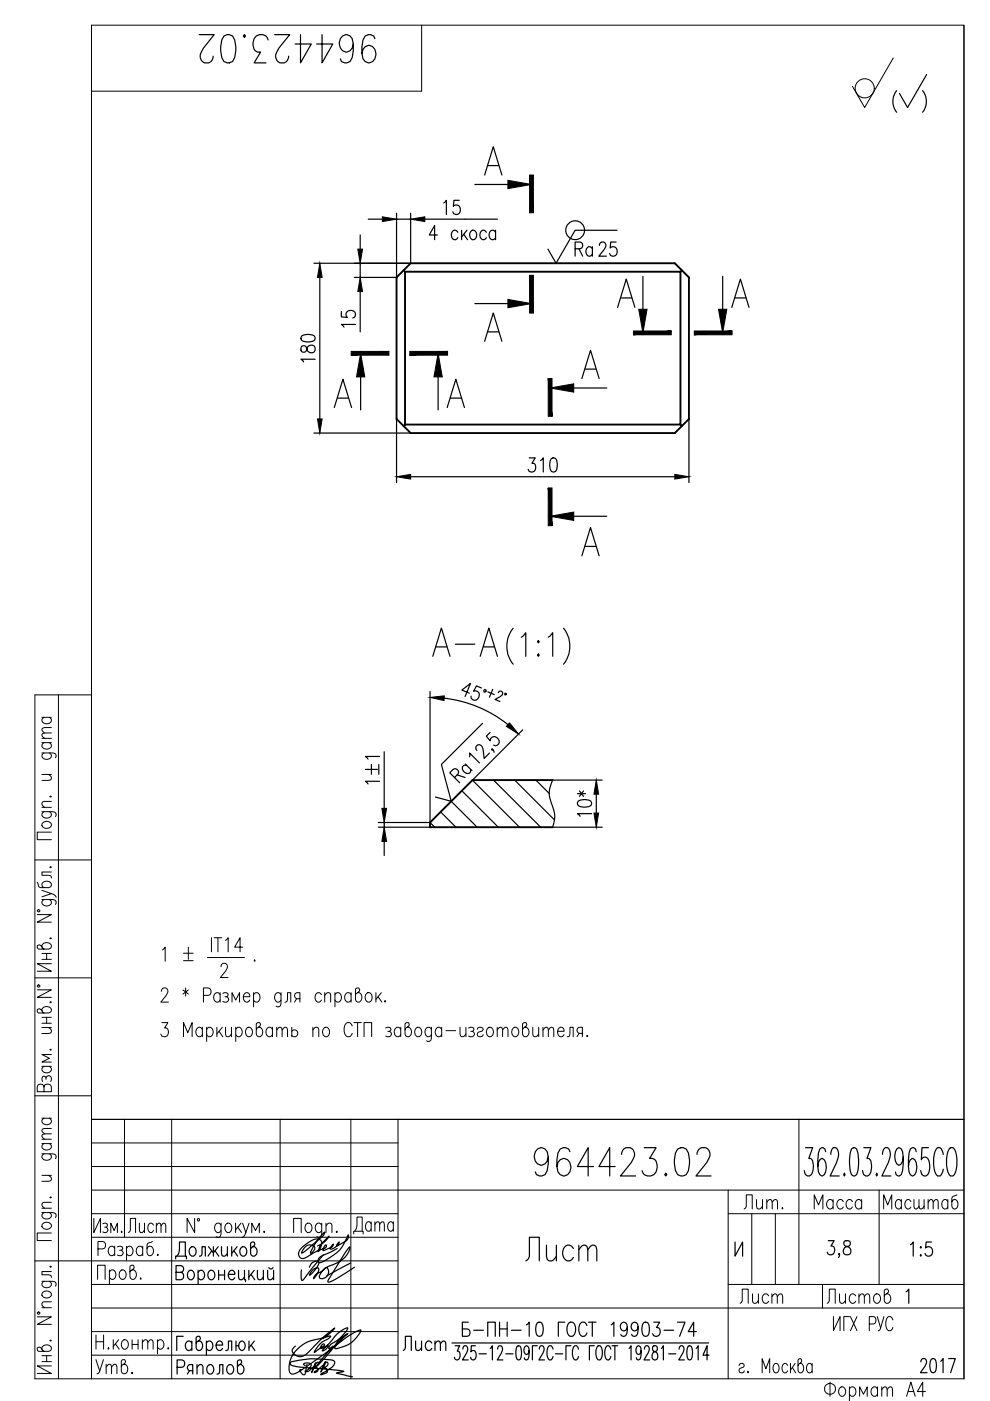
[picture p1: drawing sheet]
<svg xmlns="http://www.w3.org/2000/svg" width="210mm" height="297mm" viewBox="0 0 210 297" stroke-linecap="round" stroke-linejoin="round" font-family="sans-serif">
<defs><g id="words">
<g font-size="10.1">
<text x="40.9" y="14.5">964423.02</text>
<text x="90.7" y="140.4">А-А</text>
<text x="112.2" y="250.5">964423.02</text>
</g>
<text font-size="8.8" x="110.4" y="268.5">Лист</text>
<text font-size="8.4" x="188" y="25">( )</text>
<text font-size="7.5" x="94.2" y="167.2">Ra</text>
<text font-size="7.1" x="73.7" y="262.8">Дата</text>
<g font-size="6.6">
<text x="67.7" y="78" transform="rotate(-90 67.7 78)">180</text>
<text x="81.5" y="167.6" transform="rotate(-90 81.5 167.6)">1±1</text>
<text x="155.6" y="277.6">Лист</text>
<text x="174.3" y="277.6">Листов</text>
<text x="96.7" y="284.7">Б-ПН-10 ГОСТ 19903-74</text>
</g>
<g font-size="6.2">
<text x="92.8" y="46.6">15</text>
<text x="120.6" y="55.4">Ra</text>
<text x="76.2" y="70.6" transform="rotate(-90 76.2 70.6)">15</text>
<text x="110.8" y="101.2">310</text>
<text x="126.3" y="174.3" transform="rotate(-90 126.3 174.3)">10*</text>
<text x="33.2" y="205">1 %%P .</text>
<text x="156.6" y="257.5">Лит.</text>
<text x="171.4" y="257.5">Масса</text>
<text x="186.3" y="257.5">Масштаб</text>
<text x="26.1" y="262.5">Лист</text>
<text x="191.9" y="267.4">1:5</text>
<text x="84.3" y="287.5">Лист</text>
<text x="19" y="292.5">Утв.</text>
<text x="36.3" y="292.5">Ряполов</text>
<text x="194" y="292.1">2017</text>
</g>
</g></defs>
<path d="M85.6 57.3l.3 .3M85.9 57.6h58.4v32.4h-58.4zM87.1 55.8h56l3 3v30l-3 3h-56l-3-3v-30zM144.6 57.3l-.3 .3M85.9 90l-.3 .3M144.3 90l.3 .3M117.2 165.4h-17l-9 9v1h26" fill="none" stroke="#000" stroke-width=".4"/>
<g fill="none" stroke="#000" stroke-width=".25">
<path d="M100.7 39.1h7M102.8 37.1l1.8-6 1.8 6M103.4 35.1h2.3M67.8 58.8v30M75.1 58.8h9M76.4 49.8v3M76.4 55.8v3M78.1 46.5h3M84.1 45.2v13.9M84.1 46.5h3M87.1 45.2v10.6h-20.5M90.1 46.5h15.4"/>
<path d="M92.7 49.8h-1.7l1.1-2v3M97.1 49.3l-.3-.3a.8 .8 0 0 0-.9 .1 .8 .8 0 0 0-.2 .9 .8 .8 0 0 0 .9 .8l.5-.4M97.9 48.8v2M98.3 49.7l.8 1.1M99 48.8l-1.1 1.4M99.9 49l.3-.2a1 1 0 0 1 .9 1 1 1 0 0 1-.9 1 1.17 1.17 0 0 1-.3-1.8zM103.1 49.3l-.4-.5a1 1 0 0 0-1 1 1 1 0 0 0 1 1l.4-.4M105.1 49.3l-.3-.3a.8 .8 0 0 0-.9 .1 .8 .8 0 0 0-.2 .9l.3 .7a.65 .65 0 0 0 1.1-.3M105.1 48.8v2M130.6 51.3h-1.1l-.1 1.3a.87 .87 0 0 1 1.1-.2 .87 .87 0 0 1 .4 1.1 .82 .82 0 0 1-.7 .8 .82 .82 0 0 1-.9-.6M130.8 48.8h-8.9l-4 7-1.7-3M136.3 58.6v7"/>
<path d="M153.2 58.6v7M76.4 61.8v8.6M76.5 79.9v7M92.9 79.9v7M100.7 64.4h7M102.8 72.4l1.8-6 1.8 6M103.4 70.4h2.3M124.1 78.3h2.2M130.9 65.2l1.9-6 1.8 6M131.6 63.2h2.3M155.2 65.2l1.8-6 1.8 6M155.8 63.2h2.3"/>
<path d="M66.6 91.8h20.5M70.9 86.4l1.8-6 1.8 6M71.6 84.4h2.3M84.1 88.8v13.5M94.8 86.4l1.8-6 1.9 6M95.5 84.4h2.3M121.6 82.3h7M123.4 80.3l1.8-6 1.8 6M146.1 88.8v13.5M87.1 101.1h56M121.6 109.5h7M123.4 117.9l1.8-6 1.8 6"/>
<path d="M124.1 115.9h2.2M110.5 135.1l1-.9v5M114.1 135.8l.2 .3-.2 .2-.1-.2zM114.1 138.7l.2 .2-.2 .3-.1-.3zM116.2 135.1l1-.9v5M119.5 133.2a6 6 0 0 1 0 7.6M81.5 159.4v12M91.2 146.6v27.8M94.2 148a26.5 26.5 0 0 1 13.5 5.6M99.5 147l-1.6-.7 1.8-1.4-1.1 2.8M101.1 159.1l-.2-.6 .4-.5a.93 .93 0 0 1 1.1 1l.2 1.8 1.2-1.1M102.1 145.9l-1.1-.5-.6 1.2a.88 .88 0 0 1 1.1 .2 .88 .88 0 0 1 0 1.1 .82 .82 0 0 1-1 .6 .82 .82 0 0 1-.6-.9"/>
<path d="M102.3 153.4l-8.7 8.7 2.1 7.8-3.4-.9M102.7 146.2l.3 .2-.1 .3-.3-.1zM103.5 146.7l1.3 .6M103.9 155.3l-.8 .8 .8 1a.98 .98 0 0 1 1.5-.8 .98 .98 0 0 1 .1 1.7l-.4 .1-.4-.1M104.4 158.8v.2h-.2v-.2a.65 .65 0 0 1 .6 .7M104.5 146.2l-.7 1.6M105.6 146.9l.5-.4 .4 .3 .1 .3-.5 .6-1.1 .6 1 .4M107.1 147l.2 .1-.1 .2-.2-.1zM110.8 154.7l-10.6 10.7 9.9 10M80.2 175.4h11M80.2 174.4h11M81.5 174.4v1"/>
<path d="M81.5 178.4v3M91.2 174.4l1 1M93.4 172.1l3.3 3.3M95.7 169.9l5.5 5.5M97.9 167.6l7.8 7.8M104.6 165.4l10 10M109.1 165.4l8.5 8.4M113.6 165.4l2.8 2.8M127.7 165.4h-10.5a5.8 5.8 0 0 0 0 5.6 5.6 5.6 0 0 1 0 4.4h10.5M170.8 243.3h1.5l-.8 2.3h.4a3.2 3.2 0 0 1 .1 3.4l-.4 .3h-.4l-.4-.3-.3-.8M175 244.2l-.1-.6-.4-.3-.7 .3a10.6 10.6 0 0 0-.3 4.9l.3 .5 .6 .3a2.35 2.35 0 0 0 .6-2.8l-.2-.6-.6-.3-.4 .3-.3 .6-.1 .8M176.1 244.8a1.74 1.74 0 0 1 .6-1.5h.5a1.98 1.98 0 0 1 .5 2.3l-1.7 3.7h1.9"/>
<path d="M179 248.8l.2 .2-.2 .3-.1-.3zM180.5 243.6l.4-.3 .7 .3a8.9 8.9 0 0 1 0 5.4l-.4 .3-.7-.3a8.9 8.9 0 0 1 0-5.4zM183.1 243.3h1.5l-.8 2.3h.4a3.2 3.2 0 0 1 .2 3.4l-.4 .3h-.5l-.4-.3-.2-.8M185.9 248.8l.1 .2-.1 .3-.2-.3zM187.1 244.8a1.7 1.7 0 0 1 .6-1.5h.5a1.98 1.98 0 0 1 .4 2.3l-1.6 3.7h1.9M191.5 245.3l-.4 1.5-.6 .2a2.35 2.35 0 0 1-.6-2.8l.2-.6 .4-.3 .6 .3a8 8 0 0 1 0 5.4l-.7 .3-.4-.3-.1-.5M194.2 244.2l-.1-.6-.4-.3-.7 .3a9.1 9.1 0 0 0 0 5.4l.6 .3a2.35 2.35 0 0 0 .6-2.8l-.2-.6-.6-.3-.4 .3-.4 1.4M196.8 243.3h-1.3l-.2 2.6 .6-.6h.4a2.22 2.22 0 0 1 .8 2.3l-.1 .9-.3 .5-.4 .3h-.4l-.4-.3-.3-.8M200 244.8l-.1-.6a.98 .98 0 0 0-1.1-.9 5.6 5.6 0 0 0 0 6 1.22 1.22 0 0 0 1.2-1.4M201.5 243.3a1.22 1.22 0 0 1 1.3 1.5 5.3 5.3 0 0 1-.7 4.5 1.22 1.22 0 0 1-1.3-1.4 5.3 5.3 0 0 1 .7-4.6zM37.2 266.9v-.6h2.3v.6M37.3 269.8h1.1a.82 .82 0 0 1 .6 .7 .82 .82 0 0 1-.6 .8h-1.1v-3h1.1a.73 .73 0 0 1 .5 .7 .73 .73 0 0 1-.5 .8"/>
<path d="M37.5 266.3a3.1 3.1 0 0 0 .5-3h1.3v3M40.1 269.5a.64 .64 0 0 1 1 .3 1.01 1.01 0 0 1-.8 1.5 1.19 1.19 0 0 1-.2-1.8zM40.4 264.5l.3-.2a1 1 0 0 1 .9 1 1 1 0 0 1-.9 1 1.18 1.18 0 0 1-.3-1.8zM42 269.8a.67 .67 0 0 1 .6-.5 .67 .67 0 0 1 .7 .5 1.01 1.01 0 0 1-.8 1.5l-.5-.4M42 269.3v3M42.3 266.3l.4-.1 .1-1.9h.7v2M44.2 264.3l1 1.3 1.1-1.3M44.4 269.5a.64 .64 0 0 1 1 .3 1.01 1.01 0 0 1-.8 1.5 1.19 1.19 0 0 1-.2-1.8zM44.9 265.2l-.8 1.1M45.2 264.3v2M45.6 265.2l.8 1.1M46.4 270.3h1.2"/>
<path d="M46.4 269.3v2M47 264.3l.1 1.9 .5 .1 .6-.5M47.6 269.3v2M48.2 264.3v2M48.4 270.2h1.4a.67 .67 0 0 0-.4-.8 .67 .67 0 0 0-.9 .4 1.01 1.01 0 0 0 .8 1.5l.5-.4M49.1 264.3v2M49.6 265.2l.8 1.1M50.3 264.3l-1.2 1.5M50.6 269.3l.1 1.9 .6 .1 .5-.5M51.2 264.5l.2-.2a1 1 0 0 1 .9 1 1 1 0 0 1-.9 1 1.18 1.18 0 0 1-.2-1.8zM51.8 269.3v2h.3v.5M52.8 269.3v2"/>
<path d="M53.2 270.2l.8 1.1M53.6 264.3a1 1 0 0 1 .9 1 1 1 0 0 1-.9 1l-.5-.5v-2.2l.4-.3h.3l.2 .5-.1 .2-.8 .8M53.9 269.3l-1.1 1.5M54.6 269.3l.1 1.9 .6 .1 .5-.5M55.8 269.3v2M56.7 269.3l.2 1.9 .5 .1 .6-.5M57 268.8a.5 .5 0 0 0 .4 .3 .5 .5 0 0 0 .5-.3M58 269.3v2M64.8 264.3a1.22 1.22 0 0 1 2 .4l-.3 .4a.69 .69 0 0 1-.6 .6 10.7 10.7 0 0 1 3-4.5l-.5 .9-3.5 3-.9 .6 .2-.7zM65.6 268.7a1.5 1.5 0 0 1 2-1.2 4.2 4.2 0 0 1-2 2.9 1.81 1.81 0 0 1 1.9-1.5 2.8 2.8 0 0 1-1 2.2l.5-.9 1.2-.6 .5-.6a.45 .45 0 0 1 .6-.2 .45 .45 0 0 1 .3 .5 1.35 1.35 0 0 1-.4 1.4 1.35 1.35 0 0 1-1.5 .2 3.2 3.2 0 0 1 2.1-2.5 5.7 5.7 0 0 0 4.4-3.7v-.3l-.5 .5-1.5 2.3-2.6 4.2-.1 .3 .1 .1a9.2 9.2 0 0 0 3.6-1.8l2-1.3M67.3 264.2a4.6 4.6 0 0 0 2.5-2.1l-.3 .2a5 5 0 0 0-2 3v.1a2.42 2.42 0 0 0 .5-2.4 1.76 1.76 0 0 0-2.3 .2l-.6 .4a2.95 2.95 0 0 0-1.8 2.3 .94 .94 0 0 0 .6 .9 .94 .94 0 0 0 1-.2l2-1.2 2-.8 .3-.3-.1-.4-.6 1a.2 .2 0 0 0 0 .3 .2 .2 0 0 0 .3-.1l.9-.4a.97 .97 0 0 0 1-.9l-.7 .8a.25 .25 0 0 0 .2 .3 .25 .25 0 0 0 .3-.1l1.1-.8 .3-.7-.6 .9 1.6-.8a1.37 1.37 0 0 0 1-1.6l-.1 .1a8.9 8.9 0 0 1-6.2 5.8l-.2-.3a1.73 1.73 0 0 1 1.7-1.5l2.4-1.2M68.6 266l-4.5 5.5-.3-.8 .1-1.5"/>
<path d="M74.3 267.8l-5.1 2.7M155.9 263.3v3l1.5-3v3M175.6 263h1.3l-.7 1.2h.3a.94 .94 0 0 1 .4 1.4 .94 .94 0 0 1-1.4 .2l-.1-.3M178 265.9l-.1 .1-.1-.1 .1-.1a.65 .65 0 0 1-.1 .8M179 263.2a.69 .69 0 0 0 .3 1 .98 .98 0 0 1 1.1 .7 .98 .98 0 0 1-.6 1.1 .87 .87 0 0 1-1-.6 .87 .87 0 0 1 .7-1.1l.4-.1a.61 .61 0 0 0 .4-.6 .61 .61 0 0 0-.5-.6zM192.1 273.9l.6-.6v3M38.8 283.3h-1.3v3M40.7 284.8a.67 .67 0 0 0-.7-.5 .67 .67 0 0 0-.6 .5 1.01 1.01 0 0 0 .8 1.5l.5-.4M40.7 284.3v2M42 284.3a1 1 0 0 1 1 1 1 1 0 0 1-1 1l-.4-.5v-2.2l.3-.3h.4l.2 .5-.1 .2-.8 .8M43.8 284.8a.66 .66 0 0 1 .6-.5 .66 .66 0 0 1 .6 .5 1.01 1.01 0 0 1-.8 1.5l-.4-.4M43.8 284.3v3"/>
<path d="M45.8 285.2h1.4a.67 .67 0 0 0-.4-.8 .67 .67 0 0 0-.9 .4 1.01 1.01 0 0 0 .8 1.5l.5-.4M47.9 286.3l.4-.1 .1-1.9h.7v2M50 285.3h.6a.88 .88 0 0 1 .8-1 1.07 1.07 0 0 1 .6 1.1 1.07 1.07 0 0 1-.8 .9 1.01 1.01 0 0 1-.6-1M50 284.3v2M52.8 284.3v2M53.2 285.2l.8 1.1M53.9 284.3l-1.1 1.5M64.7 289.5l-.3-.2a.97 .97 0 0 1 1.6 .2l-.5 .7-.8 .5 .1 .1a2.35 2.35 0 0 0 2-1.5l.1-.3-.8 2 .2-.6a1.91 1.91 0 0 1 1.1-1.6l.2 .1a.86 .86 0 0 1-.9 .9 .61 .61 0 0 1 .7 .7 .61 .61 0 0 1-.8 .5v-.1a6.8 6.8 0 0 0 2.4-2.2l-1 2.2 1.1-2a.35 .35 0 0 1 .5 .1 .35 .35 0 0 1-.2 .5l-.4 .3-.5 .1 .6 .2 .2 .2a.54 .54 0 0 1 .1 .7 .54 .54 0 0 1-.6 .2l-.8 .3 2.2-1.5 .6-.7a.67 .67 0 0 0 0-.8 .67 .67 0 0 0-.7-.2 19.5 19.5 0 0 0-8.5 .6 .52 .52 0 0 0 .5 .7l1.6 .3 9 .8 .2 .1-1.6 .3 3.4 .8M65.1 289.3l-.3 1.5a.54 .54 0 0 1-.4 .7l-.4-.2-.4-.7 .3-.2M68.2 283.8l1.9-.5-.3 .4a5.6 5.6 0 0 0-3.2 3l2-1.3a.26 .26 0 0 0 .2-.2 .26 .26 0 0 0-.2-.3 .26 .26 0 0 0-.3 .2l-.4 .7a.36 .36 0 0 0 .6-.1l1-.5a1.35 1.35 0 0 1-1.2 1.2l1.6-1.7a7.6 7.6 0 0 1 3.7-3.2l.1 .1a8.9 8.9 0 0 1-3.7 3.6l-.3 .7 .9-.5-2.5 2.9-.9 1.3 1.6-1.7 1.7-2a8.3 8.3 0 0 1 3.2-3.1 11.1 11.1 0 0 0-2.7 3v.1a6.1 6.1 0 0 0 5.5-3.9 10.3 10.3 0 0 0-4.2 2.4l-7.1 5.2-2.5 1.6a.89 .89 0 0 1-1.1 0 .89 .89 0 0 1-.3-1 6.8 6.8 0 0 1 6.5-6.4 5.9 5.9 0 0 0 3.2-2.2h-.1a46.9 46.9 0 0 0-6 5.6 1.71 1.71 0 0 1-1.8 .4 1.71 1.71 0 0 1-1.1-1.4l.6-.8M95.8 284.7h54.4M96.5 285.3h1l-.6 1.2h.3a1.22 1.22 0 0 1-.2 1.8 .57 .57 0 0 1-.7-.5"/>
<path d="M98.1 286v-.1a.57 .57 0 0 1 .7-.6l.3 .3a1.39 1.39 0 0 1-.2 1.3l-.8 1.4h1.2M100.8 285.3h-.9v1.3a.53 .53 0 0 1 .8-.1 1.33 1.33 0 0 1-.2 1.8 .57 .57 0 0 1-.7-.5M101.6 287h1.5M104 285.9l.4-.6v3M105.5 286l.1-.4 .3-.3h.3l.3 .3a1.39 1.39 0 0 1-.2 1.3l-.9 1.4h1.2M107.2 287h1.6M109.6 285.5l.5-.2a1.7 1.7 0 0 1 .5 1.7l-.3 1.2-.4 .1a1.65 1.65 0 0 1-.5-1.7zM112.2 286.3l-.1 .5-.4 .4a1.02 1.02 0 0 1-.6-.9 1.02 1.02 0 0 1 .6-1l.2 .2a3.3 3.3 0 0 1 0 2.7l-.4 .1-.2-.1-.1-.3M113.9 285.3h-1v3M114.3 286l.1-.4 .3-.3h.3l.3 .3a1.39 1.39 0 0 1-.2 1.3l-.8 1.4h1.2M117.3 286l-.1-.2a.59 .59 0 0 0-.7-.5 2.38 2.38 0 0 0 0 3 .69 .69 0 0 0 .8-.7M117.8 287h1.5"/>
<path d="M121 285.3h-1v3M122.7 286a.61 .61 0 0 0-.6-.7 .61 .61 0 0 0-.6 .7v1.6a.6 .6 0 0 0 .2 .6 .6 .6 0 0 0 .7 0l.3-.6M126 285.3h-1v3M126.7 285.5l.2-.2a.69 .69 0 0 1 .7 .7v1.6a.6 .6 0 0 1-.3 .6 .6 .6 0 0 1-.6 0l-.4-1v-.7zM129.5 286l-.1-.2a.59 .59 0 0 0-.7-.5 2.38 2.38 0 0 0 0 3 .69 .69 0 0 0 .8-.7M130.4 285.3v3M133.4 285.9l.4-.6v3M135.9 286.3v.5l-.5 .4a1.03 1.03 0 0 1-.6-.9 1.03 1.03 0 0 1 .6-1l.3 .2a3.2 3.2 0 0 1 0 2.7l-.4 .1-.3-.1-.1-.3M136.6 286v-.1a.56 .56 0 0 1 .7-.6l.3 .3a1.36 1.36 0 0 1-.2 1.3l-.9 1.4h1.2M138.4 285.5a.85 .85 0 0 0 .8 1.3 .9 .9 0 0 1 .3 .9 .9 .9 0 0 1-.8 .6 1.03 1.03 0 0 1-.4-1 1.03 1.03 0 0 1 .8-.8 .6 .6 0 0 0 .2-.9 .6 .6 0 0 0-.9-.1zM140.2 285.9l.5-.6v3M141.8 287h1.5"/>
<path d="M144 286l.1-.4 .2-.3h.4l.2 .3a1.39 1.39 0 0 1-.1 1.3l-.9 1.4h1.2M145.9 285.5l.4-.2a1.67 1.67 0 0 1 .5 1.7l-.2 1.2-.5 .1a1.65 1.65 0 0 1-.5-1.7zM147.6 285.9l.4-.6v3M150.3 287.3h-1.2l.8-2v3"/>
<circle cx="121.9" cy="48.8" r="2"/>
</g>
<g fill="#000" stroke="#000" stroke-width=".21">
<path d="M107.7 38.2l5 .9-5 .9zM67.8 55.8l.5 3h-1zM75.9 52.8h1l-.5 3zM81.1 46l3 .5-3 .5zM87.1 46.5l3-.5v1zM76.4 58.8l.5 3h-1zM76.5 74.9l.8 5h-1.7zM92.9 74.9l.9 5h-1.8zM107.7 63.5l5 .9-5 .9zM135.4 65.6h1.8l-.9 5zM152.3 65.6h1.8l-.9 5zM67.3 88.8h1l-.5 3z"/>
<path d="M116.6 82.3l5-.9v1.7zM84.1 101.1l3-.5v1zM116.6 109.5l5-.9v1.7zM143.1 100.6l3 .5-3 .5zM91.2 147.9l3-.4-.1 1zM108 153.3l1.9 2.3-2.5-1.6zM81.5 175.4l.5 3h-1zM81 171.4h1l-.5 3z"/>
<path d="M112.3 37.1l.8 8v-8zM112.3 37.1l.8 8h-.8z"/>
<path d="M112.3 58.4l.8 8v-8zM112.3 58.4l.8 8h-.8z"/>
<path d="M74.5 74.5v.8l8-.8zM74.5 75.3l8-.8v.8z"/>
<path d="M86.9 75.3h8v-.8zM86.9 74.5h8l-8 .8z"/>
<path d="M134.3 70.2v.8l8-.8zM134.3 71l8-.8v.8z"/>
<path d="M147.2 71h8v-.8zM147.2 70.2h8l-8 .8z"/>
<path d="M116.2 80.3l.8 8v-8zM116.2 80.3l.8 8h-.8z"/>
<path d="M116.2 103.5l.8 8v-8zM116.2 103.5l.8 8h-.8z"/>
</g>
<g fill="none" stroke="#000" stroke-width=".21">
<path d="M89.4 5.3v14h-70M189.4 12.3l-6.1 10.5-2.6-4.5M204.4 5.3v287M8.9 159.6l2.7 .1a.58 .58 0 0 1 .1 1M8.9 157.5h2M8.9 156.5h2M8.9 152.1h2M9.3 159.6l-.1 .1a.58 .58 0 0 0-.2 1 1.06 1.06 0 0 0 1.1 .3 1.06 1.06 0 0 0 .8-.9l-.4-.5M9.3 157.5l-.3 .2a.8 .8 0 0 0 .1 .9 .8 .8 0 0 0 .9 .2l.8-.3a.65 .65 0 0 0-.3-1M9.3 152.1a.66 .66 0 0 0-.4 .6 .66 .66 0 0 0 .4 .6 .91 .91 0 0 0 1.1 .1 .91 .91 0 0 0 .4-1.1l-.3-.2M10.9 155.4l-1.9 .1-.1 .5 .6 .5M10.9 154.3l-1.9 .1-.1 .4 .6 .6"/>
<path d="M12.4 147.3v145M19.4 147.3h-12v145h197M8.9 172.1l2.7 .1a.58 .58 0 0 1 .1 .9M8.9 171.2h2M8.9 164.2h2M9 174.5a1.06 1.06 0 0 1 1.1-.3 1.06 1.06 0 0 1 .8 .9 1.06 1.06 0 0 1-1.1 .5 1.06 1.06 0 0 1-.9-.9zM9.3 172.1l-.1 .1a.58 .58 0 0 0-.2 .9 1.06 1.06 0 0 0 1.1 .3 1.06 1.06 0 0 0 .8-.9l-.4-.4M10.3 164.2l.6 .6-.1 .5-1.9 .2M10.6 168.9l.2-.1 .1 .1-.1 .1zM10.9 176.4h-3v1.6h3M10.9 169.9l-1.9 .1-.1 .6 .6 .6M7.4 182.3h12"/>
<path d="M7.9 193.9h3l-3 1.6h3M7.9 187.1l.4 1 2 .1a.65 .65 0 0 0 .6-.6 .65 .65 0 0 0-.4-.7 .91 .91 0 0 0-1.2 0 .91 .91 0 0 0-.3 1.1l.3 .2M8 192.9h.4v.4h-.4zM8.9 190.7l2.7 .1a.58 .58 0 0 1 .1 .9M8.9 188.8l2 .7-2 .6M9.3 190.7l-.1 .1a.58 .58 0 0 0-.2 .9 1.06 1.06 0 0 0 1.1 .4 1.06 1.06 0 0 0 .8-.9l-.4-.5M10.6 198.9l.2-.1 .1 .1-.1 .2zM10.6 183.9l.2-.2 .1 .2-.1 .1zM10.9 189.5l.8 .4 .2 .4M10.9 184.9h-2v.7l1.9 .1 .1 .4M7.4 207.3h12M7.9 209.9h3l-3 1.6h3"/>
<path d="M8 208.9h.4v.3h-.4zM8.9 200.8a1 1 0 0 1 1-.9 1 1 0 0 1 1 .9l-.6 .4h-2.1l-.3-.3v-.4l.4-.2 .3 .1 .7 .8M8.9 214.3a1 1 0 0 1 1-.9 1 1 0 0 1 1 .9l-.6 .5h-2.1l-.3-.4v-.3l.4-.2 .3 .1 .7 .8M8.9 202.1h2M8.9 203.4h2M8.9 217.9h2M8.9 215.7h2M8.9 216.9h2M9.9 202.1v1.3M9.9 215.7v1.2M10.3 217.9l.6 .5-.1 .6-1.9 .1M10.6 212.5h.3l-.1 .1z"/>
<path d="M10.9 204.3h-3l3 1.6h-3M34.2 210.2l.2-.6 .7-.1a.94 .94 0 0 1 .1 1.5l-1.1 1.5h1.6M34.3 216.8h1.3l-.7 1.1h.3a.95 .95 0 0 1 .4 1.4 .95 .95 0 0 1-1.4 .2l-.1-.3M38.8 209.9l1.1 .9M38.9 219.8v-3l.9 2.1 .9-2.1v3M39.4 209.5v1.7M39.9 209.9l-1.1 .9M42.9 218.2l-.5-.4a1 1 0 0 0-.9 1 1 1 0 0 0 .9 1l.5-.4M42.9 217.8v2M43.1 211h1.1a.82 .82 0 0 0 .6-.7 .82 .82 0 0 0-.6-.8h-1.1v3M43.8 218.2l.5-.4a1 1 0 0 1 .9 1 1 1 0 0 1-.9 1l-.5-.4M43.8 217.8v3"/>
<path d="M46 217.8v2M46.5 218.7l.7 1.1M46.7 210.9a.67 .67 0 0 0-.7-.5 .67 .67 0 0 0-.6 .5 .91 .91 0 0 0 0 1.1 .91 .91 0 0 0 1.1 .3l.2-.3M46.7 210.5v2M46.9 205l.2-.6 .7-.2a.94 .94 0 0 1 .1 1.6l-1.2 1.4h1.6M47.1 217.8l-1.1 1.4M47.2 210.6a.73 .73 0 0 1 1.2 .3l-.4 .4h-.3M47.8 217.8l.1 1.9 .6 .1 .6-.6M48 211.3a.59 .59 0 0 1 .5 .6 .59 .59 0 0 1-.5 .6l-.8-.2M49.1 217.8v2M49.2 212.5v-2l.8 1.5 .8-1.5v2M50 218.2l.2-.3a.8 .8 0 0 1 .9 .1 .8 .8 0 0 1 .3 .9 .8 .8 0 0 1-.9 .9l-.5-.4"/>
<path d="M50 217.8v3M51.6 211.3h1.4a.67 .67 0 0 0-.5-.8 .67 .67 0 0 0-.8 .4 1.01 1.01 0 0 0 .8 1.6l.5-.5M52.4 217.9a.8 .8 0 0 1 .9 .1 .8 .8 0 0 1 .2 .9 .8 .8 0 0 1-.9 .9 1.18 1.18 0 0 1-.2-1.9zM53.8 210.9a.67 .67 0 0 1 .6-.5 .67 .67 0 0 1 .6 .5 1.01 1.01 0 0 1-.8 1.6l-.4-.5M53.8 210.5v3M54.8 217.8a1 1 0 0 1 .9 1 1 1 0 0 1-.9 1l-.5-.6v-2.1l.4-.3h.3l.2 .4-.1 .3-.8 .7M57.8 218.2l-.5-.4a1 1 0 0 0-.9 1 1 1 0 0 0 .9 1l.5-.4M57.8 217.8v2M58.7 218.4l.5-.6 .5 .1 .1 1.9M58.7 217.8v2M59.6 210.9l-.1-.1a.59 .59 0 0 0-.9-.2 1.07 1.07 0 0 0-.4 1.1 1.07 1.07 0 0 0 .9 .8l.5-.5M59.6 210.5l-.1 2.7a.59 .59 0 0 1-.9 .1"/>
<path d="M59.8 218.4l.6-.6 .4 .1 .2 1.9M60.4 212.5l.4-.2 .2-1.8h.6v2M61.9 218.7a.73 .73 0 0 1 1.2 0 .73 .73 0 0 1-.4 1.1h-.5l-.3-.3M61.9 217.8v2M62.9 211.7l-.5 .8M63.6 211.7l-.9-.1a.66 .66 0 0 1 .2-1.1h.7v2M66.3 218.4l.6-.6 .6 .1 .1 1.9M66.3 217.8v2M68.2 210.9a.66 .66 0 0 0-.7-.5 .66 .66 0 0 0-.6 .5 1.01 1.01 0 0 0 .8 1.6l.5-.5M68.7 217.9l.3-.1a1 1 0 0 1 .9 1 1 1 0 0 1-.9 1 1.18 1.18 0 0 1-.3-1.9zM68.8 211l.6-.5 .6 .1 .1 1.9M68.8 210.5v2"/>
<path d="M71 210.9a.67 .67 0 0 1 .6-.5 .67 .67 0 0 1 .7 .5 1.01 1.01 0 0 1-.8 1.6l-.5-.5M71 210.5v3M74.4 210.9a.67 .67 0 0 0-.6-.5 .67 .67 0 0 0-.6 .5 .91 .91 0 0 0-.1 1.1 .91 .91 0 0 0 1.1 .3l.2-.3M74.4 210.5v2M74.7 217.5a.8 .8 0 0 0-.8-.7 .8 .8 0 0 0-.8 .7 1.88 1.88 0 0 0 .5 2.3 .85 .85 0 0 0 1.1-.7M75 216.8h1.6M75.8 210.5a1 1 0 0 1 .9 1 1 1 0 0 1-.9 1l-.4-.6v-2.2l.3-.2h.3l.3 .4-.1 .3-.8 .7M75.8 216.8v3M77.2 219.8v-3h1.6v3M77.8 210.6a.65 .65 0 0 1 1 .3 1.01 1.01 0 0 1-.8 1.6 1.19 1.19 0 0 1-.2-1.9zM79.7 210.5v2M80.2 211.3l.8 1.2"/>
<path d="M80.8 210.5l-1.1 1.4M81.7 212.2v.3l-.2-.2zM81.8 217.9a.71 .71 0 0 1 1.1 .3l-.1 .3-.6 .2M82.6 218.7a.59 .59 0 0 1 .4 .5 .59 .59 0 0 1-.4 .6l-.8-.1M85 218.2l-.5-.4a1 1 0 0 0-.9 1 1 1 0 0 0 .9 1l.5-.4M85 217.8v2M86.3 217.8a1 1 0 0 1 1 1 1 1 0 0 1-1 1l-.4-.6v-2.1l.3-.3h.4l.2 .4-.1 .3-.8 .7M88.3 217.9l.2-.1a1 1 0 0 1 .9 1 1 1 0 0 1-.9 1 1.17 1.17 0 0 1-.2-1.9zM91.5 218.2l-.5-.4a1 1 0 0 0-.9 1 1 1 0 0 0 .9 1l.5-.4M91.5 217.8l-.1 2.7-.4 .3-.6-.1M93.6 218.2a.66 .66 0 0 0-.6-.4 .66 .66 0 0 0-.6 .4 .91 .91 0 0 0-.1 1.2 .91 .91 0 0 0 1.1 .3l.2-.3M93.6 217.8v2"/>
<path d="M94.6 218.5h2M97.5 217.8l.1 1.9 .6 .1 .6-.6M98.8 217.8v2M99.4 217.9a.71 .71 0 0 1 1.1 .3l-.1 .3-.6 .2M100.2 218.7a.59 .59 0 0 1 .4 .5 .59 .59 0 0 1-.4 .6l-.8-.1M101.2 218.2a.66 .66 0 0 1 .6-.4 .66 .66 0 0 1 .6 .4l-.1 .3-.8 .3a.55 .55 0 0 0-.2 .9 .73 .73 0 0 0 1.1-.3M103.5 217.9a.8 .8 0 0 1 .9 .1 .8 .8 0 0 1 .2 .9 .8 .8 0 0 1-.9 .9 1.18 1.18 0 0 1-.2-1.9zM105.4 218.4l.6-.6 .4 .1 .2 1.9M105.4 217.8v2M106.6 218.4l.5-.6 .5 .1 .1 1.9M108.8 217.9l.3-.1a1 1 0 0 1 .9 1 1 1 0 0 1-.9 1 1.17 1.17 0 0 1-.3-1.9zM111.2 217.8a1 1 0 0 1 1 1 1 1 0 0 1-1 1l-.4-.6v-2.1l.3-.3h.4l.2 .4-.1 .3-.8 .7"/>
<path d="M113 217.8l.1 1.9 .5 .1 .6-.6M114.2 217.8v2M115.1 218.4l.6-.6 .5 .1 .1 1.9M115.1 217.8v2M116.3 218.4l.5-.6 .5 .1 .1 1.9M118.2 218.7h1.4a.67 .67 0 0 0-.4-.9 .67 .67 0 0 0-.9 .4 1 1 0 0 0 .8 1.6l.5-.4M120.3 219.8l.4-.1 .1-1.9h.7v2M122.8 219.1l-.5 .7M123.5 219.1h-.7l-.2-.2a.67 .67 0 0 1 .2-1.1h.7v2M124.5 219.5l.1 .2-.1 .1-.1-.1zM7.4 232.3h12M8.9 237.1h2"/>
<path d="M8.9 226.1h2M9.3 237.1l-.4 .4a1 1 0 0 0 1 1 1 1 0 0 0 1-1l-.4-.4M9.3 230.4a.73 .73 0 0 0-.7-.5 .73 .73 0 0 0-.7 .5v1.1h3v-1.1a.81 .81 0 0 0-.8-.6 .81 .81 0 0 0-.8 .6v1.1M9.3 226.1l-.3 .2a.8 .8 0 0 0 .1 .9 .8 .8 0 0 0 .9 .3l.8-.4a.65 .65 0 0 0-.3-1M9.7 228.5a.59 .59 0 0 1 .6-.5 .59 .59 0 0 1 .6 .5l-.1 .8M9.7 228.8l-.1-.5-.3-.1a.71 .71 0 0 0-.3 1.1M10.6 222.6l.2-.2 .1 .2zM10.9 239.3l-1.9 .1-.1 .4 .6 .6M10.9 223.6h-2l1.6 .8-1.6 .8h2M19.4 237.3h185M26.4 237.3v25M36.4 237.3v55"/>
<path d="M59.4 237.3v55M74.4 237.3v55M84.4 237.3v55M169.4 237.3v35M8.9 257.1l2.7 .1 .3 .3-.2 .6M8.9 244.6l2.7 .1 .3 .4-.2 .6M8.9 256.2h2M8.9 249.2h2M8.9 242.5h2M8.9 241.5h2M9 259.5a1.06 1.06 0 0 1 1.2-.3 1.06 1.06 0 0 1 .7 .9 1.06 1.06 0 0 1-1.1 .5 1.06 1.06 0 0 1-.9-.9zM9.3 257.1l-.4 .4a1 1 0 0 0 1 1 1 1 0 0 0 1-1l-.4-.4"/>
<path d="M9.3 244.6l-.4 .5a1 1 0 0 0 1 .9 1 1 0 0 0 1-.9l-.4-.5M9.3 242.5a.66 .66 0 0 0-.4 .6 .66 .66 0 0 0 .4 .6 .91 .91 0 0 0 1.1 .1 .91 .91 0 0 0 .4-1.1l-.3-.2M10.3 249.2l.6 .6-.1 .5-1.9 .2M10.6 253.9h.3l-.1 .1zM10.9 254.9l-1.9 .1-.1 .6 .6 .6M10.9 240.4l-1.9 .1-.1 .5 .6 .5M19.4 252.3h185M19.4 257.3h65M19.4 242.3h65M19.4 247.3h65M19.9 258.3v3l1.4-3v3M21.8 259.5a.61 .61 0 0 1 1 .3l-.3 .4h-.3"/>
<path d="M41.3 258.3v3l-1.6-3v3M41.9 258.4h.3v.4h-.3zM46.9 259.8l-.3-.3a.65 .65 0 0 0-1 .3 1.01 1.01 0 0 0 .8 1.5l.5-.4M46.9 259.3l-.2 2.7-.3 .3-.6-.1M48 259.5a.64 .64 0 0 1 1 .3 1.01 1.01 0 0 1-.8 1.5 1.19 1.19 0 0 1-.2-1.8zM50 259.3v2M51.1 259.3l-1.1 1.5M51.4 259.3l.7 2 .7-2M65 259.5a.65 .65 0 0 1 1 .3 1.01 1.01 0 0 1-.8 1.5 1.19 1.19 0 0 1-.2-1.8zM68.2 259.8l-.2-.3a.64 .64 0 0 0-1 .3 1.01 1.01 0 0 0 .8 1.5l.4-.4M68.2 259.3l-.1 2.7-.3 .3-.6-.1M69.1 259.9l.6-.6 .6 .2 .1 1.8"/>
<path d="M69.1 259.3v2M154.4 257.3h50M154.4 252.3v40M159.4 257.3v15M164.4 257.3v15M186.4 252.3v20M7.4 267.3h77M7.9 279.2h3l-3 1.6h3M8 278.2h.4v.4h-.4zM8.9 271.7l2.7 .1a.58 .58 0 0 1 .1 .9M8.9 277.3h2M9 274.1a1.06 1.06 0 0 1 1.1-.4 1.06 1.06 0 0 1 .8 .9 1.06 1.06 0 0 1-1.1 .6 1.06 1.06 0 0 1-.9-.9z"/>
<path d="M9.3 271.7l-.1 .1a.58 .58 0 0 0-.2 .9 1.06 1.06 0 0 0 1.1 .3 1.06 1.06 0 0 0 .8-.9l-.4-.4M10.6 268.6l.2-.1 .1 .1-.1 .1zM10.9 261.4h-3v1.6h3M10.9 276l-1.9 .1-.1 .6 .6 .6M10.9 269.6h-2v.7l1.9 .1 .1 .5M19.4 277.3h185M19.4 262.3h65M19.4 272.3h65M20.7 271.2v-2.9h1.6v2.9M20.8 264.8h1a.81 .81 0 0 0 .6-.8 .81 .81 0 0 0-.6-.8h-1v3M22.5 260.2a.61 .61 0 0 1 .4 .6 .61 .61 0 0 1-.4 .5l-.7-.1M23.2 269.7l.5-.5a1 1 0 0 1 .9 1 1 1 0 0 1-.9 1l-.5-.4"/>
<path d="M23.2 269.2v3.1M23.5 261.3v-2l.7 1.6 .7-1.6v2M24.3 264.7a.66 .66 0 0 0-.6-.5 .66 .66 0 0 0-.6 .5 .91 .91 0 0 0-.1 1.1 .91 .91 0 0 0 1.1 .3l.2-.3M24.3 264.2v2M24.9 264.4a.73 .73 0 0 1 1.1 .3l-.1 .2-.6 .2M25.6 269.4a.8 .8 0 0 1 .9 .1 .8 .8 0 0 1 .2 .9 .8 .8 0 0 1-.9 .8 1.18 1.18 0 0 1-.2-1.8zM25.7 265.1a.59 .59 0 0 1 .4 .5 .59 .59 0 0 1-.4 .6l-.8-.1M26.8 264.7a.67 .67 0 0 1 .7-.5 .67 .67 0 0 1 .6 .5 .99 .99 0 0 1-.8 1.5l-.5-.4M26.8 264.2v3M28 269.2a1 1 0 0 1 .9 1 1 1 0 0 1-.9 1l-.5-.5v-2.2l.4-.2h.3l.3 .4-.2 .3-.8 .7M29.8 271v.2l-.1-.1zM30.3 264.7a.67 .67 0 0 0-.7-.5 .67 .67 0 0 0-.6 .5 .91 .91 0 0 0 0 1.1 .91 .91 0 0 0 1 .3l.3-.3"/>
<path d="M30.3 264.2v2M32.3 263.2l-1 .5-.1 1.9a.65 .65 0 0 0 .5 .6 .65 .65 0 0 0 .7-.4 .91 .91 0 0 0 .1-1.1 .91 .91 0 0 0-1.1-.3l-.2 .3M33.5 265.9l.1 .2-.1 .1-.2-.1zM50.4 260.2l.8 1.1M52.1 261.3l-.4 .9-.4 .1M53.4 261.3v-2l.8 1.6 .8-1.6v2M56 261l.1 .2-.1 .1-.1-.1zM62.3 261.3v-3h1.6v3M154.4 272.3h50M176.7 279.1v3l1.4-3v3M180.1 279.1h-1.2v3M180.3 279.1l1.4 3"/>
<path d="M181.7 279.1l-1.4 3M186 279.1l.7 2.5M187.4 279.1l-.8 2.8-.4 .2M189.3 279.9a.7 .7 0 0 0-.7-.8 .7 .7 0 0 0-.7 .8 2.04 2.04 0 0 0 .5 2.2 .75 .75 0 0 0 .9-.7M8.9 286.1a1 1 0 0 1 1-1 1 1 0 0 1 1 1l-.6 .4h-2.1l-.3-.3v-.4l.4-.2 .3 .1 .7 .8M8.9 287.4h2M8.9 288.7h2M9.9 287.4v1.3M10.6 284.2h.3l-.1 .1zM10.9 289.6h-3l3 1.6h-3M19.4 292.3v-287h185v287M19.4 282.3h65"/>
<path d="M19.4 287.3h65M20.4 283v3.1M20.4 284.5h1.6M22 283v3.1M24 284.1v2M24.5 284.9l.8 1.2M25.2 284.1l-1.2 1.4M26.1 284.2a.65 .65 0 0 1 1 .3 1.01 1.01 0 0 1-.8 1.6 1.19 1.19 0 0 1-.2-1.9zM28 285h1.3M28 284.1v2M29.3 284.1v2M30.2 284.6l.6-.5 .4 .1 .1 1.9"/>
<path d="M30.2 284.1v2M31.3 284.6l.6-.5 .5 .1 .1 1.9M33.4 284.5a.67 .67 0 0 1 .6-.5 .67 .67 0 0 1 .6 .5 1.01 1.01 0 0 1-.8 1.6l-.4-.5M33.4 284.1v2.9M156.7 289.5a.56 .56 0 0 1 .5-.5 .56 .56 0 0 1 .6 .5 1.17 1.17 0 0 1-1 .7 .58 .58 0 0 0 .1 .8 .58 .58 0 0 0 .8-.1l.1-.3M158.6 290.8v.3zM161.6 291.1v-3l.8 2.1 .8-2.1v3M164.2 289.2l.2-.1a1.05 1.05 0 0 1 .8 .7 1.05 1.05 0 0 1-.3 1.1l-.5 .2a1.28 1.28 0 0 1-.2-1.9zM167 289.5l-.4-.4a1.05 1.05 0 0 0-.9 .7 1.05 1.05 0 0 0 .4 1.1l.5 .2 .4-.5M167.6 289.1v2M168 289.9l.7 1.2M168.6 289.1l-1 1.4"/>
<path d="M169.6 289.1a1.05 1.05 0 0 1 .9 .7 1.05 1.05 0 0 1-.4 1.1l-.2 .2a.59 .59 0 0 1-.7-.6v-2.1l.3-.3 .4 .1a.74 .74 0 0 1-.5 1l-.2 .3M172.2 289.5l-.4-.4a1.02 1.02 0 0 0-.6 1.7l.3 .3h.3l.4-.5M172.2 289.1v2M176 293v3M178.2 294.2a.64 .64 0 0 1 1 .3 1.01 1.01 0 0 1-.8 1.5 1.18 1.18 0 0 1-.2-1.8zM180.1 294.5a.67 .67 0 0 1 .6-.5 .67 .67 0 0 1 .7 .5 1.01 1.01 0 0 1-.8 1.5l-.5-.4M180.1 294v3M182.3 296v-2l.8 1.6 .8-1.6v2M184.3 280.7h.9a.85 .85 0 0 0 .5-.8 .85 .85 0 0 0-.5-.8h-.9v3M186 294.5a.67 .67 0 0 0-.6-.5 .67 .67 0 0 0-.6 .5 1.01 1.01 0 0 0 .8 1.5l.4-.4M186 294v2M187 294.6l.5-.6 .5 .2 .1 1.8"/>
<path d="M187 294v2M188.1 294.6l.6-.6 .4 .2 .1 1.8M192.2 296l.9-3 .9 3M192.6 295h1.1M196.2 295h-1.7l1.1-2v3"/>
<circle cx="183.3" cy="18.7" r="2.03"/>
<circle cx="176" cy="294.5" r="1.17"/>
</g>
<use href="#words"/>
</svg>
